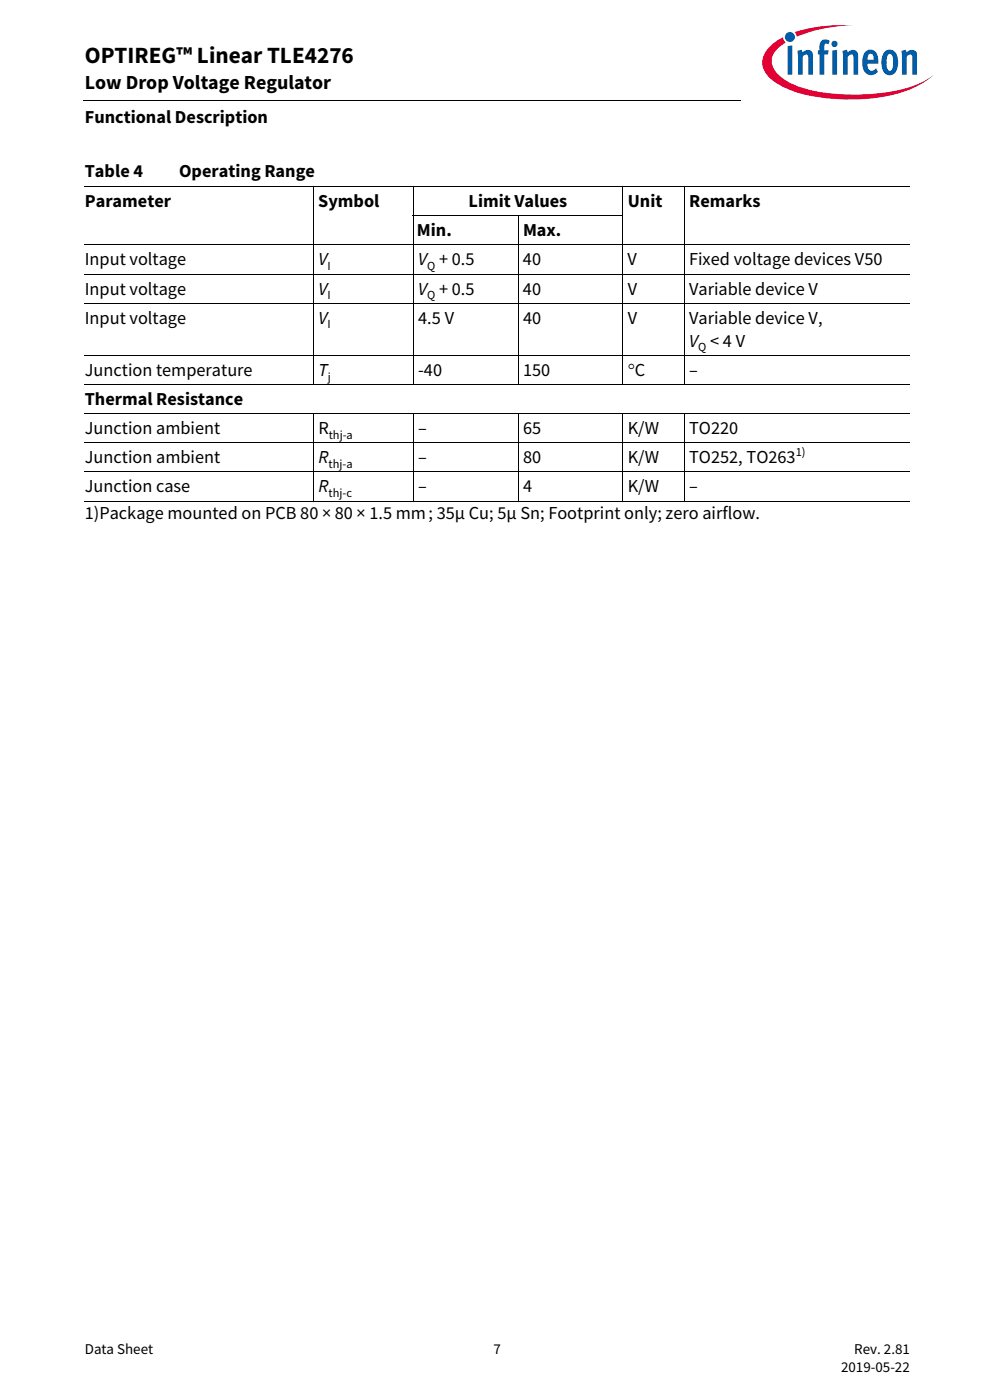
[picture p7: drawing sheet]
<svg xmlns="http://www.w3.org/2000/svg" width="210mm" height="297mm" viewBox="0 0 210 297" stroke-linecap="round" stroke-linejoin="round" font-family="sans-serif">
<defs><g id="words">
<text font-size="4.9" x="18" y="13.4">OPTIREG™ Linear TLE4276</text>
<text font-size="4.2" x="18" y="19">Low Drop Voltage Regulator</text>
<g font-size="3.9">
<text x="18" y="26.2">Functional Description</text>
<text x="18" y="37.6">Table 4</text>
<text x="38" y="37.6">Operating Range</text>
<text x="18" y="44">Parameter</text>
<text x="67.5" y="44">Symbol</text>
<text x="99.4" y="44">Limit Values</text>
<text x="133.1" y="44">Unit</text>
<text x="146.2" y="44">Remarks</text>
<text x="88.4" y="50.1">Min.</text>
<text x="110.9" y="50.1">Max.</text>
<text x="18" y="56.3">Input voltage</text>
<text x="67.5" y="56.3">V</text>
<text x="88.7" y="56.3">V + 0.5</text>
<text x="110.9" y="56.3">40</text>
<text x="133.1" y="56.3">V</text>
<text x="146.2" y="56.3">Fixed voltage devices V50</text>
<text x="18" y="62.5">Input voltage</text>
<text x="67.5" y="62.5">V</text>
<text x="88.7" y="62.5">V + 0.5</text>
<text x="110.9" y="62.5">40</text>
<text x="133.1" y="62.5">V</text>
<text x="146.2" y="62.5">Variable device V</text>
<text x="18" y="68.6">Input voltage</text>
<text x="67.5" y="68.6">V</text>
<text x="88.7" y="68.6">4.5 V</text>
<text x="110.9" y="68.6">40</text>
<text x="133.1" y="68.6">V</text>
<text x="146.2" y="68.6">Variable device V,</text>
<text x="146.2" y="73.6">V &lt; 4 V</text>
<text x="18" y="79.8">Junction temperature</text>
<text x="67.5" y="79.8">T</text>
<text x="88.7" y="79.8">-40</text>
<text x="110.9" y="79.8">150</text>
<text x="133.1" y="79.8">°C</text>
<text x="146.2" y="79.8">–</text>
<text x="18" y="85.9">Thermal Resistance</text>
<text x="18" y="92.1">Junction ambient</text>
<text x="67.5" y="92.1">R</text>
<text x="88.7" y="92.1">–</text>
<text x="110.9" y="92.1">65</text>
<text x="133.1" y="92.1">K/W</text>
<text x="146.2" y="92.1">TO220</text>
<text x="18" y="98.3">Junction ambient</text>
<text x="67.5" y="98.3">R</text>
<text x="88.7" y="98.3">–</text>
<text x="110.9" y="98.3">80</text>
<text x="133.1" y="98.3">K/W</text>
<text x="146.2" y="98.3">TO252, TO263</text>
<text x="18" y="104.5">Junction case</text>
<text x="67.5" y="104.5">R</text>
<text x="88.7" y="104.5">–</text>
<text x="110.9" y="104.5">4</text>
<text x="133.1" y="104.5">K/W</text>
<text x="146.2" y="104.5">–</text>
<text x="18" y="110">1)Package mounted on PCB 80 × 80 × 1.5 mm; 35µ Cu; 5µ Sn; Footprint only; zero airflow.</text>
</g>
<g font-size="3.2">
<text x="18" y="287.3">Data Sheet</text>
<text x="104.7" y="287.3">7</text>
<text x="181.2" y="287.3">Rev. 2.81</text>
<text x="178.4" y="291.2">2019-05-22</text>
</g>
<g font-size="2.6">
<text x="69.4" y="57.3">I</text>
<text x="90.6" y="57.3">Q</text>
<text x="69.4" y="63.4">I</text>
<text x="90.6" y="63.4">Q</text>
<text x="69.4" y="69.6">I</text>
<text x="148.1" y="74.6">Q</text>
<text x="69.5" y="80.7">j</text>
<text x="69.7" y="93.1">thj-a</text>
<text x="69.7" y="99.3">thj-a</text>
<text x="168.8" y="96.7">1)</text>
<text x="69.7" y="105.4">thj-c</text>
</g>
</g></defs>
<path d="M17.7 21.3l.1 .1z" fill="#000"/>
<path d="M17.8 21.4h140.5" fill="none" stroke="#000" stroke-width=".21"/>
<path d="M157.3 5.1h42.7v21.5h-42.7z" fill="#fff"/>
<path d="M168.6 6.8l.4 1 1.4-.5a31.9 31.9 0 0 1 10.7-1.9 32.2 32.2 0 0 0-12.5 1.4zM163.4 9.8a4.3 4.3 0 0 0 0 6.9 21.8 21.8 0 0 0 11.7 4.1 38.5 38.5 0 0 0 18.7-2.1 14.3 14.3 0 0 0 4.2-2.8 18.4 18.4 0 0 1-8.8 3.5 40.4 40.4 0 0 1-20.2-1.2l-1.6-.7a6.4 6.4 0 0 1-3.7-4.4 5.1 5.1 0 0 1 2.9-4.1l-.3-.3-.2-.8-1 .5z" fill-rule="evenodd" fill="#e30034"/>
<path d="M166.5 7.8a1.06 1.06 0 0 0 2.1 0 1.06 1.06 0 0 0-2.1 0zM167.1 9.8v6h.9v-6.2zM169.1 10.8l.2 1.3v3.7h.9v-3.8l.7-.4h.3l.2 .3v3.9h1v-3.9a1.21 1.21 0 0 0-.8-1.3 1.21 1.21 0 0 0-1.4 .5l-.1-.6zM174.3 8.6a2.41 2.41 0 0 0-.5 2.1h-.3v.9h.3v4.2h1v-4.2h.8l.2-.9h-1v-.9a.49 .49 0 0 1 .3-.6 .49 .49 0 0 1 .6 .2l.3-.7a1.45 1.45 0 0 0-1.7-.1zM176.5 10.7v5.1h1v-5.2zM176.3 9.3a.7 .7 0 0 0 1.4 0 .7 .7 0 0 0-1.4 0zM178.7 10.8l.1 5h1v-3.8a.64 .64 0 0 1 .5-.5 .64 .64 0 0 1 .7 .4v3.9h1v-3.9a1.22 1.22 0 0 0-.8-1.3 1.22 1.22 0 0 0-1.4 .5l-.2-.6zM183.7 10.8a3.9 3.9 0 0 0-.1 4.7 1.76 1.76 0 0 0 2.6-.3l-.4-.7a.99 .99 0 0 1-1.6 .1l-.2-1.1h2.3v-.2a2.3 2.3 0 0 0-1.5-2.8h-.5zM184.2 11.7a.65 .65 0 0 1 .9-.2 .65 .65 0 0 1 .2 .9v.3h-1.3zM187.7 10.9a3.9 3.9 0 0 0 .1 4.8 1.68 1.68 0 0 0 2.6-1.5 3.8 3.8 0 0 0-.7-3.3 1.59 1.59 0 0 0-2 0zM188.4 11.6l.2-.1a.86 .86 0 0 1 .8 1.2v.7a1.26 1.26 0 0 1-.6 1.6 2.12 2.12 0 0 1-.7-2.3l.1-.9zM191.2 10.8l.1 5h1v-3.8l.7-.4h.3l.2 .3v3.9h1v-4.2a1.08 1.08 0 0 0-.6-1 1.08 1.08 0 0 0-1.3 .2l-.4 .3v-.6z" fill-rule="evenodd" fill="#005da9"/>
<g fill="none" stroke="#000" stroke-width=".21">
<path d="M18 39.6h175M66.5 39.5v42.1M87.7 39.5v42.1M132.1 39.5v42.1M145.1 39.5v42.1M18 52h175M18 58.1h175M87.6 45.8h44.5M109.9 45.7v35.9M18 64.3h175M18 75.4h175M18 81.6h175"/>
<path d="M18 87.8h175M18 94h175M66.5 87.7v18.6M87.7 87.7v18.6M109.9 87.7v18.6M132.1 87.7v18.6M145.1 87.7v18.6M18 100.1h175M18 106.3h175"/>
</g>
<use href="#words"/>
</svg>
